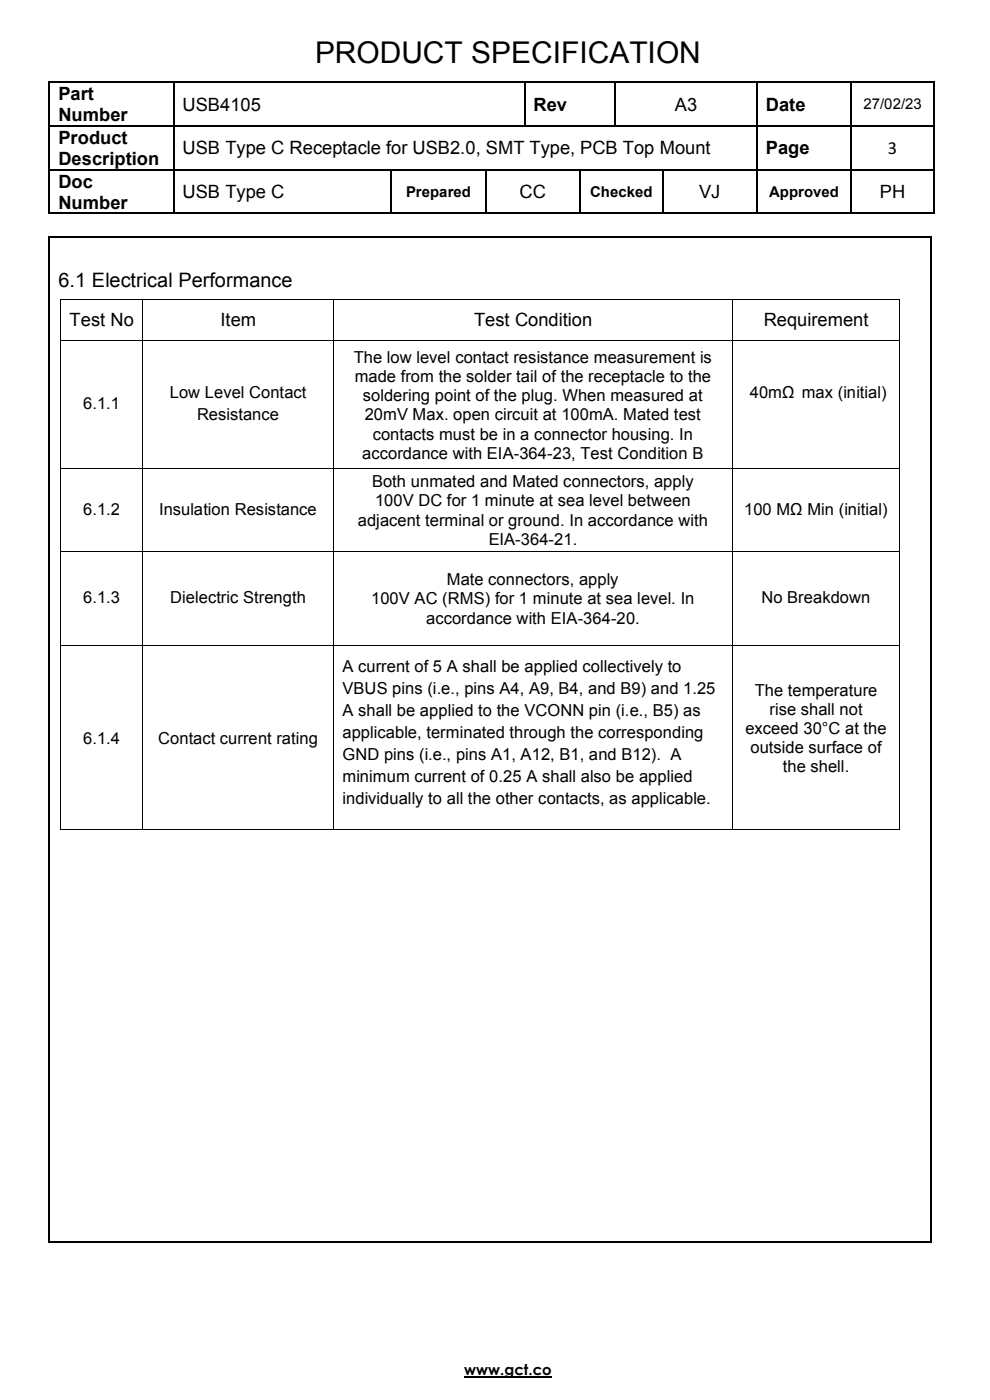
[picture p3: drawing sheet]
<svg xmlns="http://www.w3.org/2000/svg" width="210mm" height="297mm" viewBox="0 0 210 297" stroke-linecap="round" stroke-linejoin="round" font-family="sans-serif">
<defs><g id="words">
<text font-size="6.3" x="66.8" y="13.4">PRODUCT SPECIFICATION</text>
<text font-size="4.2" x="12.4" y="60.9">6.1 Electrical Performance</text>
<g font-size="3.9">
<text x="12.4" y="21.2">Part</text>
<text x="38.7" y="23.5">USB4105</text>
<text x="113.2" y="23.5">Rev</text>
<text x="143.2" y="23.5">A3</text>
<text x="162.5" y="23.5">Date</text>
<text x="12.4" y="25.7">Number</text>
<text x="12.4" y="30.6">Product</text>
<text x="12.4" y="35">Description</text>
<text x="38.7" y="32.8">USB Type C Receptacle for USB2.0, SMT Type, PCB Top Mount</text>
<text x="162.5" y="32.8">Page</text>
<text x="188.3" y="32.7">3</text>
<text x="12.4" y="39.8">Doc</text>
<text x="12.4" y="44.3">Number</text>
<text x="38.7" y="42">USB Type C</text>
<text x="110.2" y="42">CC</text>
<text x="148.3" y="42">VJ</text>
<text x="186.6" y="42">PH</text>
<text x="14.8" y="69.1">Test No</text>
<text x="46.7" y="69.1">Item</text>
<text x="100.6" y="69.1">Test Condition</text>
<text x="162" y="69.1">Requirement</text>
</g>
<g font-size="3.5">
<text x="75" y="77">The low level contact resistance measurement is</text>
<text x="75.2" y="81.1">made from the solder tail of the receptacle to the</text>
<text x="17.7" y="86.9">6.1.1</text>
<text x="36" y="84.5">Low Level Contact</text>
<text x="41.8" y="89.2">Resistance</text>
<text x="77" y="85.1">soldering point of the plug. When measured at</text>
<text x="77.4" y="89.2">20mV Max. open circuit at 100mA. Mated test</text>
<text x="159.1" y="84.5">40mΩ max (initial)</text>
<text x="79.1" y="93.3">contacts must be in a connector housing. In</text>
<text x="76.9" y="97.3">accordance with EIA-364-23, Test Condition B</text>
<text x="78.9" y="103.4">Both unmated and Mated connectors, apply</text>
<text x="79.6" y="107.4">100V DC for 1 minute at sea level between</text>
<text x="17.7" y="109.2">6.1.2</text>
<text x="33.7" y="109.2">Insulation Resistance</text>
<text x="75.9" y="111.5">adjacent terminal or ground. In accordance with</text>
<text x="157.9" y="109.2">100 MΩ Min (initial)</text>
<text x="103.7" y="115.6">EIA-364-21.</text>
<text x="94.8" y="124.2">Mate connectors, apply</text>
<text x="17.7" y="127.9">6.1.3</text>
<text x="36.1" y="127.9">Dielectric Strength</text>
<text x="78.8" y="128.2">100V AC (RMS) for 1 minute at sea level. In</text>
<text x="161.5" y="127.9">No Breakdown</text>
<text x="90.4" y="132.3">accordance with EIA-364-20.</text>
<text x="72.7" y="142.5">A current of 5 A shall be applied collectively to</text>
<text x="72.7" y="147.1">VBUS pins (i.e., pins A4, A9, B4, and B9) and 1.25</text>
<text x="160.1" y="147.6">The temperature</text>
<text x="72.7" y="151.8">A shall be applied to the VCONN pin (i.e., B5) as</text>
<text x="158.1" y="155.7">exceed 30°C at the</text>
<text x="163.2" y="151.6">rise shall not</text>
<text x="17.7" y="157.7">6.1.4</text>
<text x="33.6" y="157.7">Contact current rating</text>
<text x="72.7" y="156.5">applicable, terminated through the corresponding</text>
<text x="72.7" y="161.1">GND pins (i.e., pins A1, A12, B1, and B12). A</text>
<text x="159.2" y="159.8">outside surface of</text>
<text x="72.7" y="165.8">minimum current of 0.25 A shall also be applied</text>
<text x="166.1" y="163.8">the shell.</text>
<text x="72.7" y="170.5">individually to all the other contacts, as applicable.</text>
</g>
<g font-size="3.2">
<text x="183.1" y="23.2">27/02/23</text>
<text x="86.1" y="41.8">Prepared</text>
<text x="125.2" y="41.8">Checked</text>
<text x="163.1" y="41.8">Approved</text>
<text x="98.5" y="291.6">www.gct.co</text>
</g>
</g></defs>
<g fill="#000">
<path d="M10.3 17.3h.4v.3h-.4z" fill-rule="evenodd"/>
<path d="M10.3 17.3h.4v.3h-.4z" fill-rule="evenodd"/>
<path d="M36.7 17.3h.3v.3h-.3z" fill-rule="evenodd"/>
<path d="M111.1 17.3h.3v.3h-.3z" fill-rule="evenodd"/>
<path d="M130.4 17.3h.3v.3h-.3z" fill-rule="evenodd"/>
<path d="M160.4 17.3h.3v.3h-.3z" fill-rule="evenodd"/>
<path d="M180.4 17.3h.4v.3h-.4z" fill-rule="evenodd"/>
<path d="M197.9 17.3h.3v.3h-.3z" fill-rule="evenodd"/>
<path d="M197.9 17.3h.3v.3h-.3z" fill-rule="evenodd"/>
<path d="M10.3 26.5h.4v.4h-.4z" fill-rule="evenodd"/>
<path d="M10.3 35.8h.4v.3h-.4z" fill-rule="evenodd"/>
<path d="M36.7 26.5h.3v.4h-.3z" fill-rule="evenodd"/>
<path d="M36.7 35.8h.3v.3h-.3z" fill-rule="evenodd"/>
<path d="M82.9 35.8h.3v.3h-.3z" fill-rule="evenodd"/>
<path d="M102.9 35.8h.3v.3h-.3z" fill-rule="evenodd"/>
<path d="M111.1 26.5h.3v.4h-.3z" fill-rule="evenodd"/>
<path d="M122.9 35.8h.3v.3h-.3z" fill-rule="evenodd"/>
<path d="M130.4 26.5h.3v.4h-.3z" fill-rule="evenodd"/>
<path d="M140.4 35.8h.4v.3h-.4z" fill-rule="evenodd"/>
<path d="M160.4 26.5h.3v.4h-.3z" fill-rule="evenodd"/>
<path d="M160.4 35.8h.3v.3h-.3z" fill-rule="evenodd"/>
<path d="M180.4 26.5h.4v.4h-.4z" fill-rule="evenodd"/>
<path d="M180.4 35.8h.4v.3h-.4z" fill-rule="evenodd"/>
<path d="M197.9 26.5h.3v.4h-.3z" fill-rule="evenodd"/>
<path d="M197.9 35.8h.3v.3h-.3z" fill-rule="evenodd"/>
<path d="M10.3 45.1h.4v.4h-.4z" fill-rule="evenodd"/>
<path d="M10.3 45.1h.4v.4h-.4z" fill-rule="evenodd"/>
<path d="M10.3 50.2h.4v.3h-.4z" fill-rule="evenodd"/>
<path d="M10.3 50.2h.4v.3h-.4z" fill-rule="evenodd"/>
<path d="M36.7 45.1h.3v.4h-.3z" fill-rule="evenodd"/>
<path d="M82.9 45.1h.3v.4h-.3z" fill-rule="evenodd"/>
<path d="M102.9 45.1h.3v.4h-.3z" fill-rule="evenodd"/>
<path d="M122.9 45.1h.3v.4h-.3z" fill-rule="evenodd"/>
<path d="M140.4 45.1h.4v.4h-.4z" fill-rule="evenodd"/>
<path d="M160.4 45.1h.3v.4h-.3z" fill-rule="evenodd"/>
<path d="M180.4 45.1h.4v.4h-.4z" fill-rule="evenodd"/>
<path d="M197.4 50.2h.3v.3h-.3z" fill-rule="evenodd"/>
<path d="M197.4 50.2h.3v.3h-.3z" fill-rule="evenodd"/>
<path d="M197.9 45.1h.3v.4h-.3z" fill-rule="evenodd"/>
<path d="M197.9 45.1h.3v.4h-.3z" fill-rule="evenodd"/>
<path d="M12.7 63.5h.2v.2h-.2z" fill-rule="evenodd"/>
<path d="M12.7 63.5h.2v.2h-.2z" fill-rule="evenodd"/>
<path d="M12.7 72.3h.2v.1h-.2z" fill-rule="evenodd"/>
<path d="M30.2 63.5h.2v.2h-.2z" fill-rule="evenodd"/>
<path d="M30.2 72.3h.2v.1h-.2z" fill-rule="evenodd"/>
<path d="M70.7 63.5h.1v.2h-.1z" fill-rule="evenodd"/>
<path d="M70.7 72.3h.1v.1h-.1z" fill-rule="evenodd"/>
<path d="M155.3 63.5h.2v.2h-.2z" fill-rule="evenodd"/>
<path d="M155.3 72.3h.2v.1h-.2z" fill-rule="evenodd"/>
<path d="M190.7 63.5h.2v.2h-.2z" fill-rule="evenodd"/>
<path d="M190.7 63.5h.2v.2h-.2z" fill-rule="evenodd"/>
<path d="M190.7 72.3h.2v.1h-.2z" fill-rule="evenodd"/>
<path d="M12.7 99.4h.2v.2h-.2z" fill-rule="evenodd"/>
<path d="M30.2 99.4h.2v.2h-.2z" fill-rule="evenodd"/>
<path d="M70.7 99.4h.1v.2h-.1z" fill-rule="evenodd"/>
<path d="M155.3 99.4h.2v.2h-.2z" fill-rule="evenodd"/>
<path d="M190.7 99.4h.2v.2h-.2z" fill-rule="evenodd"/>
<path d="M12.7 116.9h.2v.1h-.2z" fill-rule="evenodd"/>
<path d="M30.2 116.9h.2v.1h-.2z" fill-rule="evenodd"/>
<path d="M70.7 116.9h.1v.1h-.1z" fill-rule="evenodd"/>
<path d="M155.3 116.9h.2v.1h-.2z" fill-rule="evenodd"/>
<path d="M190.7 116.9h.2v.1h-.2z" fill-rule="evenodd"/>
<path d="M12.7 136.9h.2v.1h-.2z" fill-rule="evenodd"/>
<path d="M30.2 136.9h.2v.1h-.2z" fill-rule="evenodd"/>
<path d="M70.7 136.9h.1v.1h-.1z" fill-rule="evenodd"/>
<path d="M155.3 136.9h.2v.1h-.2z" fill-rule="evenodd"/>
<path d="M190.7 136.9h.2v.1h-.2z" fill-rule="evenodd"/>
<path d="M12.7 175.9h.2v.2h-.2z" fill-rule="evenodd"/>
<path d="M12.7 175.9h.2v.2h-.2z" fill-rule="evenodd"/>
<path d="M30.2 175.9h.2v.2h-.2z" fill-rule="evenodd"/>
<path d="M70.7 175.9h.1v.2h-.1z" fill-rule="evenodd"/>
<path d="M155.3 175.9h.2v.2h-.2z" fill-rule="evenodd"/>
<path d="M190.7 175.9h.2v.2h-.2z" fill-rule="evenodd"/>
<path d="M190.7 175.9h.2v.2h-.2z" fill-rule="evenodd"/>
<path d="M10.3 263.3h.4v.4h-.4z" fill-rule="evenodd"/>
<path d="M10.3 263.3h.4v.4h-.4z" fill-rule="evenodd"/>
<path d="M197.4 263.3h.3v.4h-.3z" fill-rule="evenodd"/>
<path d="M197.4 263.3h.3v.4h-.3z" fill-rule="evenodd"/>
</g>
<g fill="none" stroke="#000" stroke-width=".34">
<path d="M10.5 17.6v8.9M10.7 17.4h26M36.8 17.6v8.9M37 17.4h74.1M111.3 17.6v8.9M111.4 17.4h19M130.7 17.4h29.7M160.6 17.6v8.9M160.7 17.4h19.7M180.6 17.6v8.9M180.8 17.4h17.1M198.1 17.6v8.9"/>
<path d="M10.5 26.9v8.9M10.5 36.1v9M10.7 26.7h26M10.7 36h26M36.8 26.9v8.9M36.8 36.1v9M37 26.7h74.1M37 36h45.9M83 36.1v9M83.2 36h19.7M103 36.1v9M103.2 36h19.7"/>
<path d="M111.4 26.7h19M123 36.1v9M123.2 36h17.2M130.7 26.7h29.7M140.6 36.1v9M140.8 36h19.6M160.6 26.9v8.9M160.6 36.1v9M160.7 26.7h19.7M160.7 36h19.7M180.6 26.9v8.9M180.6 36.1v9"/>
<path d="M180.8 26.7h17.1M180.8 36h17.1M198.1 26.9v8.9M198.1 36.1v9M10.5 50.5v212.8M10.7 45.3h26M10.7 50.4h186.7M37 45.3h45.9M83.2 45.3h19.7M103.2 45.3h19.7M123.2 45.3h17.2M140.8 45.3h19.6"/>
<path d="M160.7 45.3h19.7M180.8 45.3h17.1M197.5 50.5v212.8M10.7 263.5h186.7"/>
</g>
<path d="M130.5 17.6v8.9" fill="none" stroke="#000" stroke-width=".35"/>
<path d="M98.5 292.1h18.5" fill="none" stroke="#000" stroke-width=".3"/>
<g fill="none" stroke="#000" stroke-width=".21">
<path d="M12.8 63.7v8.6M12.8 72.4v27M12.9 63.6h17.3M12.9 72.3h17.3M30.3 63.7v8.6M30.3 72.4v27M30.4 63.6h40.3M30.4 72.3h40.3M70.8 63.7v8.6M70.8 72.4v27M70.8 63.6h84.5M70.8 72.3h84.5"/>
<path d="M155.4 63.7v8.6M155.4 72.4v27M155.5 63.6h35.2M155.5 72.3h35.2M190.8 63.7v8.6M190.8 72.4v27M12.8 99.6v17.3M12.9 99.5h17.3M30.3 99.6v17.3M30.4 99.5h40.3M70.8 99.6v17.3M70.8 99.5h84.5"/>
<path d="M155.4 99.6v17.3M155.5 99.5h35.2M190.8 99.6v17.3M12.8 117v19.9M12.9 117h17.3M30.3 117v19.9M30.4 117h40.3M70.8 117v19.9M70.8 117h84.5M155.4 117v19.9M155.5 117h35.2M190.8 117v19.9"/>
<path d="M12.8 137v38.9M12.9 136.9h17.3M30.3 137v38.9M30.4 136.9h40.3M70.8 137v38.9M70.8 136.9h84.5M155.4 137v38.9M155.5 136.9h35.2M190.8 137v38.9M12.9 176h17.3M30.4 176h40.3M70.8 176h84.5"/>
<path d="M155.5 176h35.2"/>
</g>
<use href="#words"/>
</svg>
